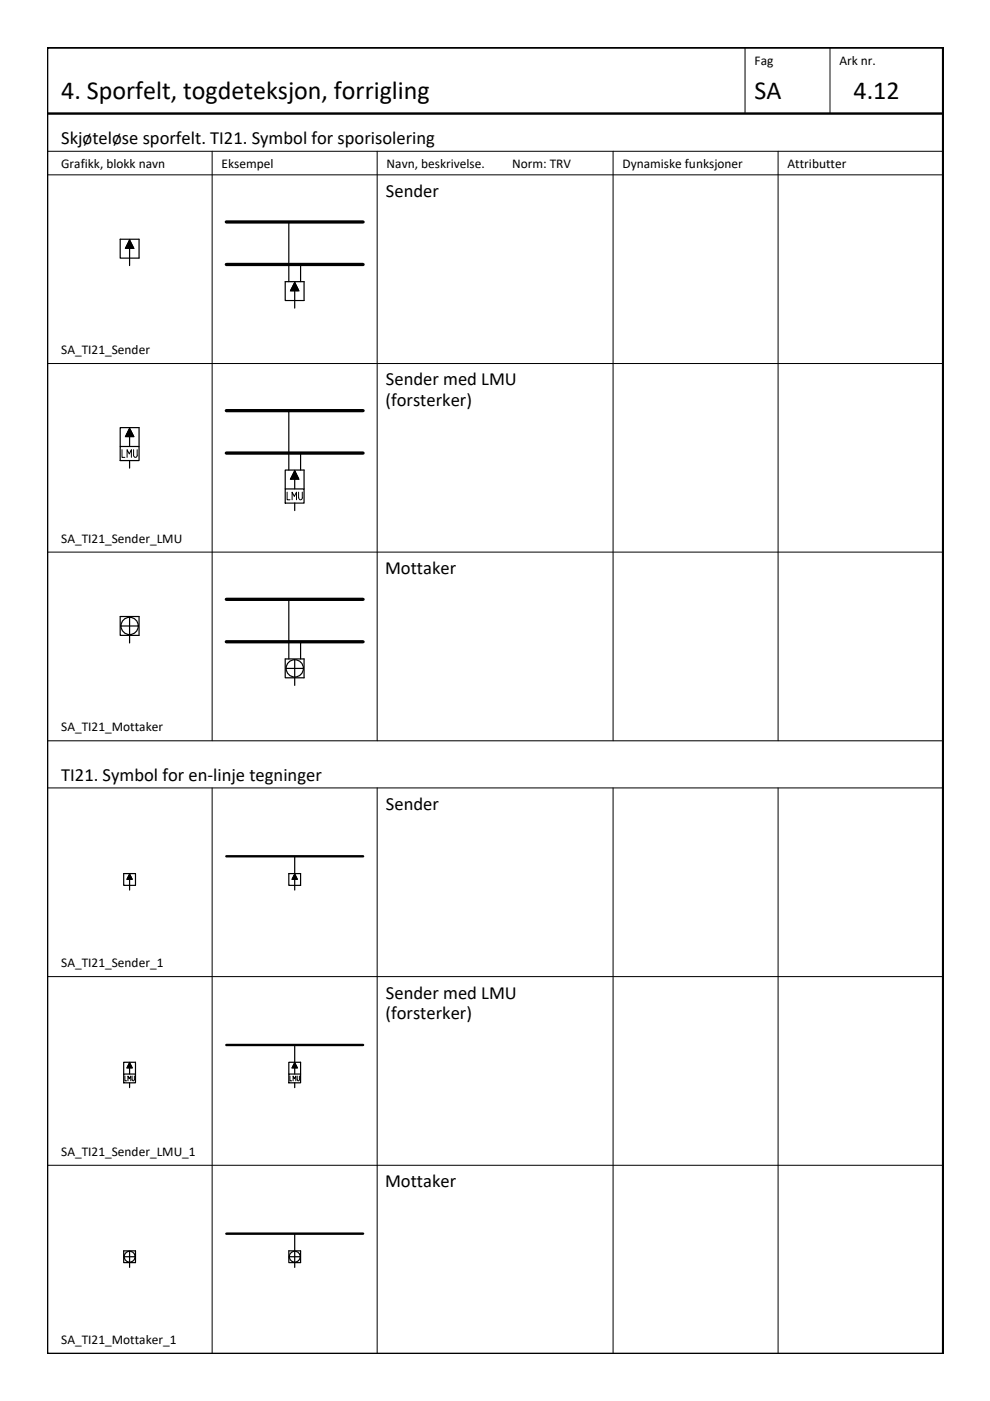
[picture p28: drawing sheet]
<svg xmlns="http://www.w3.org/2000/svg" width="210mm" height="297mm" viewBox="0 0 210 297" stroke-linecap="round" stroke-linejoin="round" font-family="sans-serif">
<defs><g id="words">
<g font-size="5.5">
<text x="13" y="21.1">4. Sporfelt, togdeteksjon, forrigling</text>
<text x="160" y="21.1">SA</text>
<text x="181" y="21.1">4.12</text>
</g>
<g font-size="3.9">
<text x="13" y="30.6">Skjøteløse sporfelt. TI21. Symbol for sporisolering</text>
<text x="81.8" y="41.7">Sender</text>
<text x="81.8" y="81.7">Sender med LMU</text>
<text x="81.7" y="86.1">(forsterker)</text>
<text x="81.6" y="121.7">Mottaker</text>
<text x="13" y="165.6">TI21. Symbol for en-linje tegninger</text>
<text x="81.8" y="171.7">Sender</text>
<text x="81.8" y="211.7">Sender med LMU</text>
<text x="81.7" y="216.1">(forsterker)</text>
<text x="81.6" y="251.7">Mottaker</text>
</g>
<g font-size="2.8">
<text x="160" y="13.9">Fag</text>
<text x="178" y="13.9">Ark nr.</text>
<text x="13" y="35.6">Grafikk, blokk navn</text>
<text x="47" y="35.6">Eksempel</text>
<text x="82" y="35.6">Navn, beskrivelse.</text>
<text x="108.6" y="35.6">Norm: TRV</text>
<text x="132" y="35.6">Dynamiske funksjoner</text>
<text x="167" y="35.6">Attributter</text>
<text x="13" y="75.1">SA_TI21_Sender</text>
<text x="13" y="115.1">SA_TI21_Sender_LMU</text>
<text x="13" y="155.1">SA_TI21_Mottaker</text>
<text x="13" y="205.1">SA_TI21_Sender_1</text>
<text x="13" y="245.1">SA_TI21_Sender_LMU_1</text>
<text x="13" y="285.1">SA_TI21_Mottaker_1</text>
</g>
</g></defs>
<!-- layer: RAMME -->
<path d="M10 10.1h190v276.9h-190zM10 24.1h189.9" fill="none" stroke="#000" stroke-width=".51"/>
<!-- layer: RAMME SYMBOLER -->
<g fill="none" stroke="#000" stroke-width=".21">
<path d="M158 10.1v14M176 10.1v14M10 32.1h189.9M10 37.1h189.9M45 32.1v125M80 32.1v125M130 32.1v125M165 32.1v125M10 77.1h189.9M10 117.1h189.9M10 157.1h189.9M10 167.1h189.9"/>
<path d="M45 167.1v119.9M80 167.1v119.9M130 167.1v119.9M165 167.1v119.9M10 207.1h189.9M10 247.1h189.9"/>
</g>
<!-- layer: SIG-SPOR enlinje -->
<path d="M48 181.6h29M48 221.6h29M48 261.6h29" fill="none" stroke="#000" stroke-width=".51"/>
<!-- layer: SIG-Komponenter -->
<g fill="none" stroke="#000" stroke-width=".25">
<path d="M25.5 50.7h4v4h-4zM27.5 50.9l.9 1.7h-1.8zM27.5 51.2l.6 1.3h-1.2zM27.5 51.6l.3 .7h-.7zM27.5 52l.1 .2h-.2zM27.5 52.6v3.7M60.5 59.7h4v4h-4zM61.2 47.1v12.6M62.5 59.9l.9 1.7h-1.8zM63.7 56.1v3.6M62.5 60.2l.6 1.3h-1.3zM62.5 60.6l.3 .7h-.7z"/>
<path d="M62.5 60.9l.1 .3h-.2zM62.5 61.6v3.7M25.5 94.7v-4h4v4M25.5 94.7h4v2.9h-4zM27.5 90.8l.9 1.8h-1.8zM27.5 91.2l.6 1.2h-1.2zM27.5 91.5l.3 .8h-.7zM27.5 91.9l.1 .2h-.2zM27.5 92.6v2.1M27.5 97.6v1.7M61.2 87.1v12.6M62.5 99.8l.9 1.8h-1.8z"/>
<path d="M63.7 96.1v3.6M60.5 103.7v-4h4v4M60.5 103.7h4v3h-4zM62.5 100.2l.6 1.2h-1.3zM62.5 100.5l.3 .7h-.7zM62.5 100.9l.1 .2h-.2zM62.5 101.6v2.1M62.5 106.7v1.6M25.5 130.7h4v4h-4zM25.6 132.7h3.7M27.5 130.9v3.7M27.5 134.7v1.6"/>
<path d="M60.5 139.7h4v4h-4zM61.2 127.1v12.6M62.5 139.9v3.7M63.7 136.1v3.6M60.6 141.7h3.7M62.5 143.7v1.6M26.2 185.2h2.5v2.5h-2.5zM27.5 185.3l.5 1.1h-1.1zM27.5 185.5l.4 .8h-.8zM27.5 185.8l.2 .4h-.4zM27.5 186v.1h-.1zM27.5 186.4v2.3"/>
<path d="M61.2 185.2h2.5v2.5h-2.5zM62.5 185.3l.5 1.1h-1.1zM62.5 185.5l.4 .8h-.8zM62.5 185.8l.2 .4h-.4zM62.5 186v.1h-.1zM62.5 181.6v3.6M62.5 186.4v2.3M26.2 227.7v-2.5h2.5v2.5M26.2 227.7h2.5v1.9h-2.5zM27.5 225.3l.5 1.1h-1.1zM27.5 225.5l.4 .8h-.8zM27.5 225.7l.2 .5h-.4z"/>
<path d="M27.5 226v.1h-.1zM27.5 226.4v1.3M27.5 229.6v1M61.2 227.7v-2.5h2.5v2.5M61.2 227.7h2.5v1.9h-2.5zM62.5 225.3l.5 1.1h-1.1zM62.5 225.5l.4 .8h-.8zM62.5 225.7l.2 .5h-.4zM62.5 226v.1h-.1zM62.5 221.6v3.6M62.5 226.4v1.3M62.5 229.6v1"/>
<path d="M26.2 265.2h2.5v2.5h-2.5zM26.3 266.5h2.3M27.5 265.3v2.3M27.5 267.7v1M61.2 265.2h2.5v2.5h-2.5zM61.3 266.5h2.3M62.5 261.6v3.6M62.5 265.3v2.3M62.5 267.7v1"/>
<circle cx="27.5" cy="132.7" r="1.83"/>
<circle cx="62.5" cy="141.7" r="1.83"/>
<circle cx="27.5" cy="266.4" r="1.15"/>
<circle cx="62.5" cy="266.4" r="1.15"/>
</g>
<!-- layer: SIG-SPOR-I -->
<path d="M48 56.1h29M48 47.1h29M48 96.1h29M48 87.1h29M48 136.1h29M48 127.1h29" fill="none" stroke="#000" stroke-width=".7"/>
<!-- layer: SIG-Komponenter -->
<path d="M27.5 50.9l.9 1.7h-1.8zM62.5 59.9l.9 1.7h-1.8zM27.5 90.8l.9 1.8h-1.8zM62.5 99.8l.9 1.8h-1.8zM27.5 185.3l.5 1.1h-1.1zM62.5 185.3l.5 1.1h-1.1zM27.5 225.3l.5 1.1h-1.1zM62.5 225.3l.5 1.1h-1.1z" fill="#000" stroke="#000" stroke-width=".21"/>
<!-- layer: SIG_ATT_Tekst18 -->
<g fill="none" stroke="#000" stroke-width=".21">
<path d="M25.9 95.3v1.7h.6M26.9 97v-1.7l.5 1 .5-1v1.7M28.3 95.3l.1 1.4a.37 .37 0 0 0 .3 .3 .37 .37 0 0 0 .4-.3v-1.4M60.9 104.3v1.7h.6M61.9 106v-1.7l.5 .9 .5-.9v1.7M63.3 104.3v1.2M63.3 105.5l.1 .2a.37 .37 0 0 0 .3 .3 .37 .37 0 0 0 .4-.3v-.2M64.1 104.3v1.2M26.5 228.1v1.1h.4M27.1 229.2v-1.1l.3 .6 .3-.6v1.1M28 228.1v.9l.2 .2 .3-.2v-.9M61.5 228.1v1.1h.3"/>
<path d="M62.1 229.2v-1.1l.3 .6 .3-.6v1.1M63 228.1v.9l.3 .2 .2-.3v-.8"/>
</g>
<use href="#words"/>
</svg>
